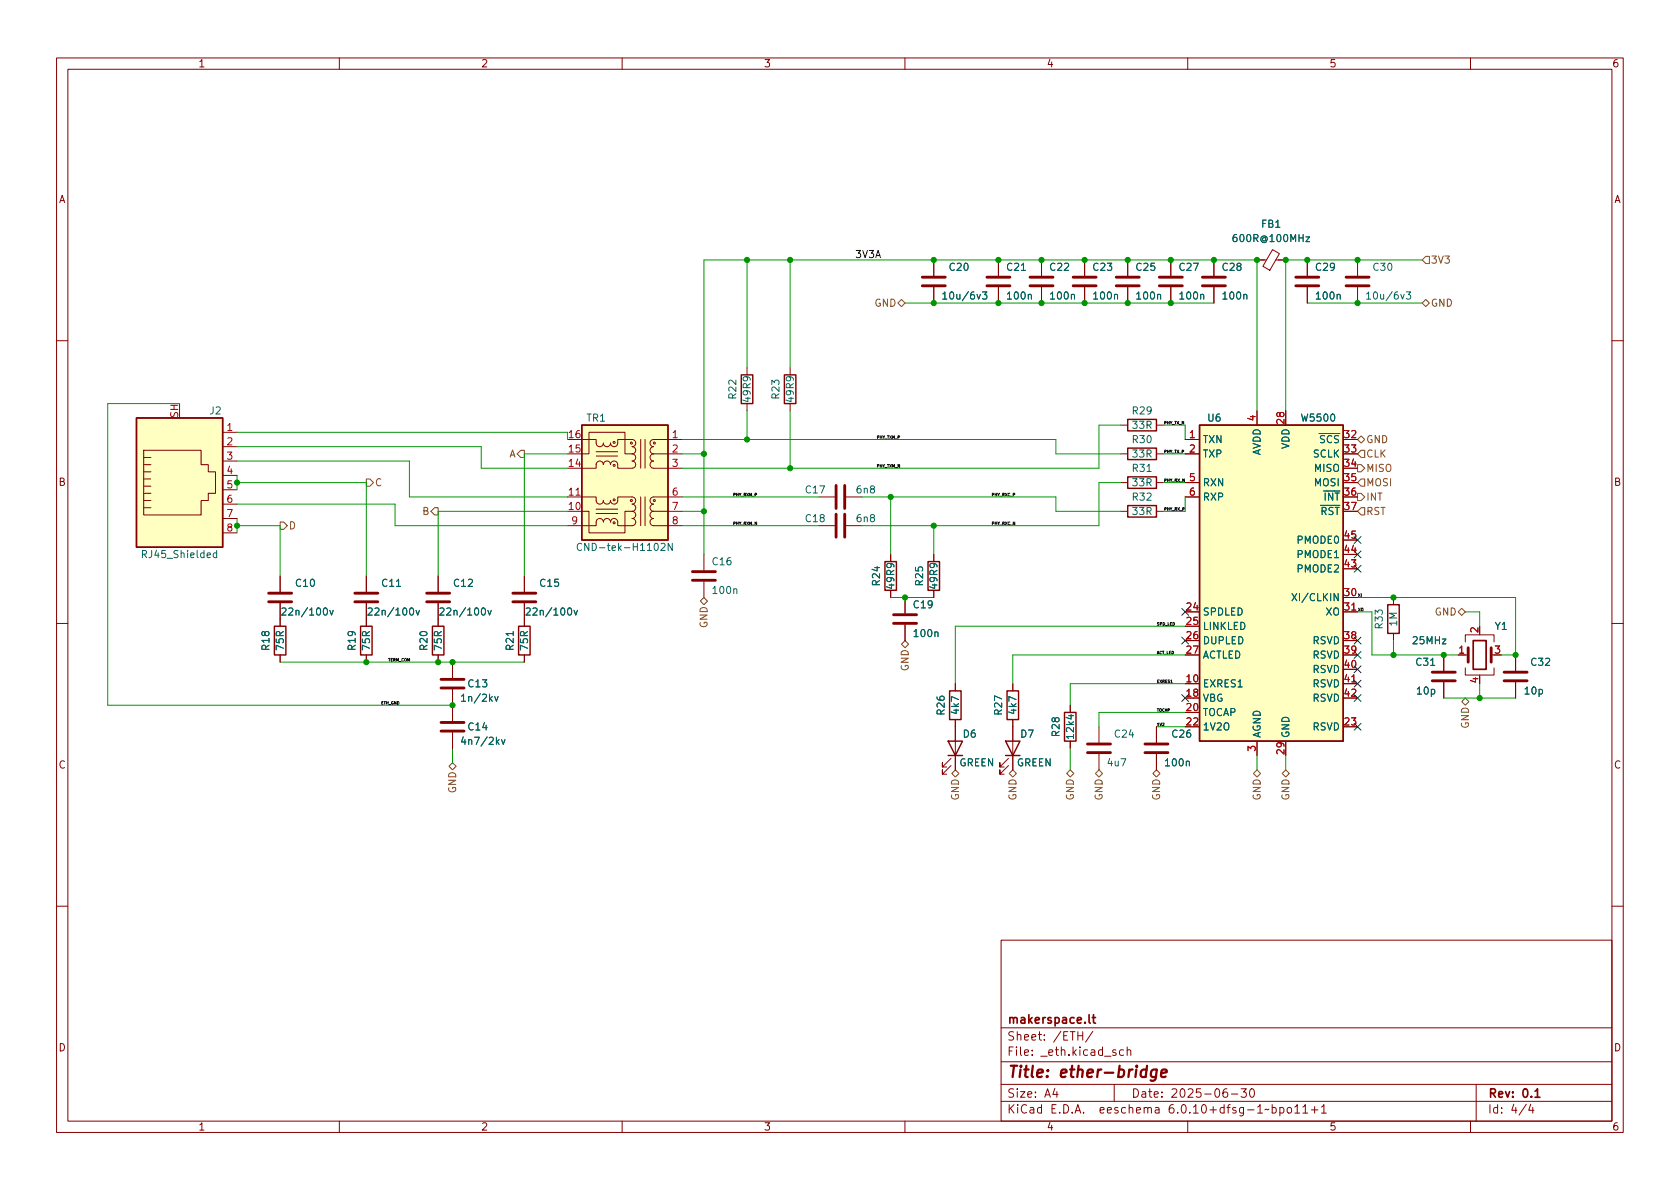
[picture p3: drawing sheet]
<svg xmlns="http://www.w3.org/2000/svg" width="297mm" height="210mm" viewBox="0 0 297 210" stroke-linecap="round" stroke-linejoin="round" font-family="sans-serif">
<defs><g id="words">
<text font-size="2.8" fill="#840000" x="178" y="190.6">Title: ether-bridge</text>
<g font-size="2.1" fill="#840000">
<text x="178" y="184">Sheet: /ETH/</text>
<text x="178" y="181">makerspace.lt</text>
<text x="178" y="186.7">File: _eth.kicad_sch</text>
<text x="178" y="196.9">KiCad E.D.A. eeschema 6.0.10+dfsg-1~bpo11+1</text>
<text x="178" y="194.1">Size: A4</text>
<text x="200" y="194.1">Date: 2025-06-30</text>
<text x="263" y="194.1">Rev: 0.1</text>
<text x="263" y="196.9">Id: 4/4</text>
</g>
<g font-size="1.8" fill="#840000">
<text x="35" y="11.9">1</text>
<text x="85" y="11.9">2</text>
<text x="135" y="11.9">3</text>
<text x="185" y="11.9">4</text>
<text x="235" y="11.9">5</text>
<text x="285" y="11.9">6</text>
<text x="10.3" y="35.9">A</text>
<text x="285.3" y="35.9">A</text>
<text x="10.3" y="85.9">B</text>
<text x="285.3" y="85.9">B</text>
<text x="10.3" y="135.9">C</text>
<text x="285.3" y="135.9">C</text>
<text x="10.3" y="185.9">D</text>
<text x="285.3" y="185.9">D</text>
<text x="35" y="199.9">1</text>
<text x="85" y="199.9">2</text>
<text x="135" y="199.9">3</text>
<text x="185" y="199.9">4</text>
<text x="235" y="199.9">5</text>
<text x="285" y="199.9">6</text>
</g>
<g font-size="1.8" fill="#006464">
<text x="223.1" y="40.3">FB1</text>
<text x="167.9" y="47.9">C20</text>
<text x="178.1" y="47.9">C21</text>
<text x="185.7" y="47.9">C22</text>
<text x="193.3" y="47.9">C23</text>
<text x="201" y="47.9">C25</text>
<text x="208.6" y="47.9">C27</text>
<text x="216.2" y="47.9">C28</text>
<text x="218.5" y="42.8">600R@100MHz</text>
<text x="232.7" y="47.9">C29</text>
<text x="242.9" y="47.9">C30</text>
<text x="167.3" y="53">10u/6v3</text>
<text x="178.3" y="53">100n</text>
<text x="185.9" y="53">100n</text>
<text x="193.5" y="53">100n</text>
<text x="201.1" y="53">100n</text>
<text x="208.7" y="53">100n</text>
<text x="216.4" y="53">100n</text>
<text x="232.9" y="53">100n</text>
<text x="242.3" y="53">10u/6v3</text>
<text x="130.2" y="70.5" transform="rotate(-90 130.2 70.5)">R22</text>
<text x="132.7" y="70.9" transform="rotate(-90 132.7 70.9)">49R9</text>
<text x="137.8" y="70.5" transform="rotate(-90 137.8 70.5)">R23</text>
<text x="140.3" y="70.9" transform="rotate(-90 140.3 70.9)">49R9</text>
<text x="37.1" y="73.3">J2</text>
<text x="103.7" y="74.5">TR1</text>
<text x="200.3" y="73.3">R29</text>
<text x="200.3" y="75.8">33R</text>
<text x="213.6" y="74.5">U6</text>
<text x="230.3" y="74.5">W5500</text>
<text x="200.3" y="83.4">R31</text>
<text x="200.3" y="78.4">R30</text>
<text x="200.3" y="80.9">33R</text>
<text x="212.6" y="78.4">TXN</text>
<text x="212.6" y="80.9">TXP</text>
<text x="222.9" y="80.7" transform="rotate(-90 222.9 80.7)">AVDD</text>
<text x="228" y="79.4" transform="rotate(-90 228 79.4)">VDD</text>
<text x="232" y="78.4">~{SCS}</text>
<text x="232.2" y="80.9">SCLK</text>
<text x="232.5" y="83.4">MISO</text>
<text x="142.5" y="87.2">C17</text>
<text x="151.6" y="87.2">6n8</text>
<text x="200.3" y="86">33R</text>
<text x="200.3" y="88.5">R32</text>
<text x="212.6" y="86">RXN</text>
<text x="212.6" y="88.5">RXP</text>
<text x="232.5" y="86">MOSI</text>
<text x="232.8" y="88.5">~{INT}</text>
<text x="142.5" y="92.3">C18</text>
<text x="151.6" y="92.3">6n8</text>
<text x="200.3" y="91.1">33R</text>
<text x="232.1" y="91.1">~{RST}</text>
<text x="25.5" y="98.7">RJ45_Shielded</text>
<text x="103.5" y="97.4">CND-tek-H1102N</text>
<text x="126" y="99.9">C16</text>
<text x="229.5" y="101.2">PMODE2</text>
<text x="229.5" y="98.7">PMODE1</text>
<text x="229.5" y="96.1">PMODE0</text>
<text x="52.4" y="103.8">C10</text>
<text x="67.6" y="103.8">C11</text>
<text x="80.3" y="103.8">C12</text>
<text x="95.6" y="103.8">C15</text>
<text x="126.2" y="105">100n</text>
<text x="155.6" y="103.5" transform="rotate(-90 155.6 103.5)">R24</text>
<text x="158.1" y="104" transform="rotate(-90 158.1 104)">49R9</text>
<text x="161.6" y="107.6">C19</text>
<text x="163.2" y="103.5" transform="rotate(-90 163.2 103.5)">R25</text>
<text x="165.7" y="104" transform="rotate(-90 165.7 104)">49R9</text>
<text x="229.4" y="106.3">XI/CLKIN</text>
<text x="50.6" y="108.8">22n/100v</text>
<text x="65.9" y="108.8">22n/100v</text>
<text x="78.6" y="108.8">22n/100v</text>
<text x="93.8" y="108.8">22n/100v</text>
<text x="161.7" y="112.6">100n</text>
<text x="212.6" y="108.8">SPDLED</text>
<text x="212.6" y="111.4">LINKLED</text>
<text x="212.6" y="113.9">DUPLED</text>
<text x="232.1" y="113.9">RSVD</text>
<text x="234.4" y="108.8">XO</text>
<text x="244.5" y="111.1" transform="rotate(-90 244.5 111.1)">R33</text>
<text x="247" y="110.7" transform="rotate(-90 247 110.7)">1M</text>
<text x="249.9" y="113.9">25MHz</text>
<text x="264.3" y="111.4">Y1</text>
<text x="47.6" y="114.9" transform="rotate(-90 47.6 114.9)">R18</text>
<text x="50.2" y="114.9" transform="rotate(-90 50.2 114.9)">75R</text>
<text x="62.9" y="114.9" transform="rotate(-90 62.9 114.9)">R19</text>
<text x="65.4" y="114.9" transform="rotate(-90 65.4 114.9)">75R</text>
<text x="75.6" y="114.9" transform="rotate(-90 75.6 114.9)">R20</text>
<text x="78.1" y="114.9" transform="rotate(-90 78.1 114.9)">75R</text>
<text x="90.8" y="114.9" transform="rotate(-90 90.8 114.9)">R21</text>
<text x="93.3" y="114.9" transform="rotate(-90 93.3 114.9)">75R</text>
<text x="212.6" y="116.5">ACTLED</text>
<text x="232.1" y="116.5">RSVD</text>
<text x="232.1" y="119">RSVD</text>
<text x="250.5" y="117.7">C31</text>
<text x="270.8" y="117.7">C32</text>
<text x="82.1" y="124.1">1n/2kv</text>
<text x="82.9" y="121.5">C13</text>
<text x="212.6" y="121.5">EXRES1</text>
<text x="212.6" y="124.1">VBG</text>
<text x="232.1" y="121.5">RSVD</text>
<text x="232.1" y="124.1">RSVD</text>
<text x="250.6" y="122.8">10p</text>
<text x="269.7" y="122.8">10p</text>
<text x="82.2" y="131.7">4n7/2kv</text>
<text x="82.9" y="129.2">C14</text>
<text x="167" y="126.3" transform="rotate(-90 167 126.3)">R26</text>
<text x="169.5" y="126.2" transform="rotate(-90 169.5 126.2)">4k7</text>
<text x="170.3" y="130.4">D6</text>
<text x="177.2" y="126.3" transform="rotate(-90 177.2 126.3)">R27</text>
<text x="179.7" y="126.2" transform="rotate(-90 179.7 126.2)">4k7</text>
<text x="180.5" y="130.4">D7</text>
<text x="187.3" y="130.1" transform="rotate(-90 187.3 130.1)">R28</text>
<text x="189.9" y="130.5" transform="rotate(-90 189.9 130.5)">12k4</text>
<text x="197.2" y="130.4">C24</text>
<text x="207.3" y="130.4">C26</text>
<text x="212.6" y="126.6">TOCAP</text>
<text x="212.6" y="129.2">1V2O</text>
<text x="222.9" y="130.6" transform="rotate(-90 222.9 130.6)">AGND</text>
<text x="228" y="130.6" transform="rotate(-90 228 130.6)">GND</text>
<text x="232.1" y="129.2">RSVD</text>
<text x="169.6" y="135.5">GREEN</text>
<text x="179.7" y="135.5">GREEN</text>
<text x="195.9" y="135.5">4u7</text>
<text x="206.2" y="135.5">100n</text>
</g>
<text font-size="1.8" fill="#0f0f0f" x="151.1" y="45.6">3V3A</text>
<g font-size="1.8" fill="#725600">
<text x="252.9" y="46.6">3V3</text>
<text x="154.6" y="54.2">GND</text>
<text x="252.9" y="54.2">GND</text>
<text x="90" y="80.9">A</text>
<text x="241.5" y="83.4">MISO</text>
<text x="241.5" y="78.4">GND</text>
<text x="241.5" y="80.9">CLK</text>
<text x="66.2" y="86">C</text>
<text x="241.5" y="86">MOSI</text>
<text x="241.5" y="88.5">INT</text>
<text x="51" y="93.6">D</text>
<text x="74.7" y="91.1">B</text>
<text x="241.5" y="91.1">RST</text>
<text x="125.1" y="111" transform="rotate(-90 125.1 111)">GND</text>
<text x="253.7" y="108.8">GND</text>
<text x="160.7" y="118.7" transform="rotate(-90 160.7 118.7)">GND</text>
<text x="259.7" y="128.8" transform="rotate(-90 259.7 128.8)">GND</text>
<text x="80.6" y="140.3" transform="rotate(-90 80.6 140.3)">GND</text>
<text x="169.5" y="141.5" transform="rotate(-90 169.5 141.5)">GND</text>
<text x="179.7" y="141.5" transform="rotate(-90 179.7 141.5)">GND</text>
<text x="189.9" y="141.5" transform="rotate(-90 189.9 141.5)">GND</text>
<text x="194.9" y="141.5" transform="rotate(-90 194.9 141.5)">GND</text>
<text x="205.1" y="141.5" transform="rotate(-90 205.1 141.5)">GND</text>
<text x="222.9" y="141.5" transform="rotate(-90 222.9 141.5)">GND</text>
<text x="228" y="141.5" transform="rotate(-90 228 141.5)">GND</text>
</g>
<g font-size="1.8" fill="#a90000">
<text x="31.5" y="73.9" transform="rotate(-90 31.5 73.9)">SH</text>
<text x="40.1" y="76.2">1</text>
<text x="118.9" y="77.5">1</text>
<text x="210.3" y="77.5">1</text>
<text x="222" y="74.4" transform="rotate(-90 222 74.4)">4</text>
<text x="227.1" y="74.9" transform="rotate(-90 227.1 74.9)">28</text>
<text x="237.8" y="77.5">32</text>
<text x="40.1" y="78.7">2</text>
<text x="40.1" y="81.3">3</text>
<text x="40.1" y="83.8">4</text>
<text x="100.6" y="82.5">14</text>
<text x="100.6" y="80">15</text>
<text x="118.9" y="80">2</text>
<text x="118.9" y="82.5">3</text>
<text x="210.3" y="80">2</text>
<text x="237.8" y="80">33</text>
<text x="237.8" y="82.5">34</text>
<text x="40.1" y="86.4">5</text>
<text x="40.1" y="88.9">6</text>
<text x="100.6" y="87.6">11</text>
<text x="118.9" y="87.6">6</text>
<text x="210.3" y="85.1">5</text>
<text x="210.3" y="87.6">6</text>
<text x="237.8" y="85.1">35</text>
<text x="237.8" y="87.6">36</text>
<text x="40.1" y="91.4">7</text>
<text x="40.1" y="94">8</text>
<text x="100.6" y="90.2">10</text>
<text x="101.1" y="92.7">9</text>
<text x="118.9" y="90.2">7</text>
<text x="118.9" y="92.7">8</text>
<text x="237.8" y="90.2">37</text>
<text x="237.8" y="95.2">45</text>
<text x="237.8" y="100.3">43</text>
<text x="237.8" y="97.8">44</text>
<text x="209.8" y="107.9">24</text>
<text x="237.8" y="105.4">30</text>
<text x="237.8" y="107.9">31</text>
<text x="209.8" y="110.5">25</text>
<text x="209.8" y="113">26</text>
<text x="237.8" y="113">38</text>
<text x="261.4" y="111.9" transform="rotate(-90 261.4 111.9)">2</text>
<text x="209.8" y="115.6">27</text>
<text x="237.8" y="115.6">39</text>
<text x="237.8" y="118.1">40</text>
<text x="258" y="115.6">1</text>
<text x="264.3" y="115.6">3</text>
<text x="209.8" y="120.6">10</text>
<text x="209.8" y="123.2">18</text>
<text x="209.8" y="125.7">20</text>
<text x="237.8" y="120.6">41</text>
<text x="237.8" y="123.2">42</text>
<text x="261.4" y="120.8" transform="rotate(-90 261.4 120.8)">4</text>
<text x="209.8" y="128.3">22</text>
<text x="237.8" y="128.3">23</text>
<text x="222" y="132.8" transform="rotate(-90 222 132.8)">3</text>
<text x="227.1" y="133.3" transform="rotate(-90 227.1 133.3)">29</text>
</g>
<text font-size="1.8" fill="#009600" x="100.6" y="77.5">16</text>
<g font-size=".7" fill="#0f0f0f">
<text x="154.9" y="77.6">PHY_TXM_P</text>
<text x="205.7" y="75">PHY_TX_N</text>
<text x="154.9" y="82.7">PHY_TXM_N</text>
<text x="205.7" y="80.1">PHY_TX_P</text>
<text x="129.5" y="87.7">PHY_RXM_P</text>
<text x="175.3" y="87.7">PHY_RXC_P</text>
<text x="205.7" y="85.2">PHY_RX_N</text>
<text x="129.5" y="92.8">PHY_RXM_N</text>
<text x="175.3" y="92.8">PHY_RXC_N</text>
<text x="205.7" y="90.3">PHY_RX_P</text>
<text x="240" y="105.5">XI</text>
<text x="204.5" y="110.6">SPD_LED</text>
<text x="240" y="108.1">XO</text>
<text x="68.6" y="117">TERM_COM</text>
<text x="204.5" y="115.7">ACT_LED</text>
<text x="67.3" y="124.6">ETH_GND</text>
<text x="204.5" y="120.8">EXRES1</text>
<text x="204.5" y="125.8">TOCAP</text>
<text x="204.5" y="128.4">1V2</text>
</g>
</g></defs>
<g fill="none" stroke="#840000" stroke-width=".18">
<path d="M10 10.2h277v190.1h-277zM12 12.2h273v186.1h-273zM60 10.2v2M110 10.2v2M160 10.2v2M210 10.2v2M260 10.2v2M165.1 46v2.8M165.1 50.8v2.8M176.5 46v2.8M176.5 50.8v2.8M184.1 46v2.8"/>
<path d="M184.1 50.8v2.8M191.8 46v2.8M191.8 50.8v2.8M199.4 46v2.8M199.4 50.8v2.8M207 46v2.8M207 50.8v2.8M214.6 46v2.8M214.6 50.8v2.8M222.2 46h1.7M225 44.1l1.2 .8-1.7 2.9-1.2-.7zM225.6 46h1.7"/>
<path d="M231.1 46v2.8M231.1 50.8v2.8M240 46v2.8M240 50.8v2.8M10 60.2h2M25.4 79.6h10.2v2.6h1.2v1.2h1.3v3.8h-1.3v1.3h-1.2v2.6h-10.2zM39.4 76.4h2.5M39.4 79h2.5M102.9 77.7h2.5v.7a.64 .64 0 0 0 .6 .6 .64 .64 0 0 0 .7-.6 .64 .64 0 0 0 .6 .6 .64 .64 0 0 0 .6-.6 .64 .64 0 0 0 .7 .6 .64 .64 0 0 0 .6-.6v-.7h2.6a.64 .64 0 0 1 .6 .7 .64 .64 0 0 1-.6 .6 .64 .64 0 0 1 .6 .6 .64 .64 0 0 1-.6 .7M105.4 79.9h3.8M113.3 77.7v5.1M114 77.7v5.1"/>
<path d="M120.6 77.7h-5a.64 .64 0 0 0-.7 .7 .64 .64 0 0 0 .7 .6 .64 .64 0 0 0-.7 .6 .64 .64 0 0 0 .7 .7M132.1 65v1.3M132.1 71.4v1.2M139.7 65v1.3M139.7 71.4v1.2M198.1 75.2h1.3M204.5 75.2h1.2M209.5 77.7h2.6M222.2 72.6v2.6M285 60.2h2M25.4 80.9h1.3M25.4 82.2h1.3"/>
<path d="M25.4 83.4h1.3M25.4 84.7h1.3M25.4 86h1.3M25.4 87.2h1.3M25.4 88.5h1.3M25.4 89.8h1.3M39.4 81.5h2.5M39.4 84.1h2.5M39.4 86.6h2.5M39.4 89.1h2.5M39.4 91.7h2.5M39.4 94.2h2.5"/>
<path d="M100.3 87.9h5.1v.6a.64 .64 0 0 0 .6 .6 .64 .64 0 0 0 .7-.6 .64 .64 0 0 0 .6 .6 .64 .64 0 0 0 .6-.6 .64 .64 0 0 0 .7 .6 .64 .64 0 0 0 .6-.6v-.6h2.6a.64 .64 0 0 1 .6 .6 .64 .64 0 0 1-.6 .6 .64 .64 0 0 1 .6 .7 .64 .64 0 0 1-.6 .6M102.9 90.4h1.2v3.8h6.4v-3.8h1.3M102.9 80.3h1.2v-3.9h6.4v3.9h1.3M105.4 90h3.8M105.4 90.8h3.8M105.4 80.6h3.8M111.8 90.4a.64 .64 0 0 1 .6 .7 .64 .64 0 0 1-.6 .6 .64 .64 0 0 1 .6 .6 .64 .64 0 0 1-.6 .7h-2.6v-.7a.64 .64 0 0 0-.6-.6 .64 .64 0 0 0-.7 .6 .64 .64 0 0 0-.6-.6 .64 .64 0 0 0-.6 .6 .64 .64 0 0 0-.7-.6 .64 .64 0 0 0-.6 .6v.7h-5.1M111.8 80.3a.64 .64 0 0 1 .6 .6 .64 .64 0 0 1-.6 .6 .64 .64 0 0 1 .6 .7 .64 .64 0 0 1-.6 .6h-2.6v-.6a.64 .64 0 0 0-.6-.7 .64 .64 0 0 0-.7 .7 .64 .64 0 0 0-.6-.7 .64 .64 0 0 0-.6 .7 .64 .64 0 0 0-.7-.7 .64 .64 0 0 0-.6 .7v.6h-2.5M113.3 87.9v5.1M114 87.9v5.1M115.6 90.4a.64 .64 0 0 0-.7 .7 .64 .64 0 0 0 .7 .6 .64 .64 0 0 0-.7 .6 .64 .64 0 0 0 .7 .7h5M115.6 80.3a.64 .64 0 0 0-.7 .6 .64 .64 0 0 0 .7 .6 .64 .64 0 0 0-.7 .7 .64 .64 0 0 0 .7 .6h5"/>
<path d="M115.6 80.3h5M115.6 90.4h5M120.6 87.9h-5a.64 .64 0 0 0-.7 .6 .64 .64 0 0 0 .7 .6 .64 .64 0 0 0-.7 .7 .64 .64 0 0 0 .7 .6M124.5 98v2.8M144.8 87.9h2.8M144.8 93h2.8M149.6 87.9h2.8M149.6 93h2.8M157.5 98v1.3M165.1 98v1.3M198.1 80.3h1.3M198.1 85.3h1.3"/>
<path d="M198.1 90.4h1.3M204.5 80.3h1.2M204.5 85.3h1.2M204.5 90.4h1.2M209.5 80.3h2.6M209.5 85.3h2.6M209.5 87.9h2.6M10 110.2h2M49.5 101.8v2.8M49.5 106.7v4M49.5 115.8v1.3M64.8 101.8v2.8"/>
<path d="M64.8 106.7v4M64.8 115.8v1.3M77.5 101.8v2.8M77.5 106.7v4M77.5 115.8v1.3M80 117.1v2.8M92.7 101.8v2.8M92.7 106.7v4M92.7 115.8v1.3M124.5 102.9v2.8M157.5 104.4v1.3M160 105.7v2.8"/>
<path d="M160 110.5v2.8M165.1 104.4v1.3M237.5 108.2h2.5M246.4 105.7v1.2M246.4 112v1.3M255.3 115.8v2.8M259.1 118.1v1.3h5.1v-1.3M259.1 113.5v-1.2h5.1v1.2M259.1 115.8h.5M263.7 115.8h.5M268 115.8v2.8M285 110.2h2"/>
<path d="M80 121.9v5.6M80 129.5v2.8M168.1 135.4l-1.5 1.5v-.8v.8h.8M168.1 134.1l-1.5 1.5v-.7v.7h.8M168.9 120.9v1.3M168.9 127.2v8.9M178.3 135.4l-1.5 1.5v-.8v.8h.7M178.3 134.1l-1.5 1.5v-.7v.7h.7M179.1 120.9v1.3M179.1 127.2v8.9M189.2 124.7v1.3M189.2 131.1v1.2"/>
<path d="M194.3 128.5v2.8M194.3 133.3v2.8M204.5 128.5v2.8M204.5 133.3v2.8M222.2 131.1v2.5M237.5 120.9h2.5M255.3 120.6v2.8M268 120.6v2.8M10 160.2h2M177 166.3h108v32h-108zM285 160.2h2M60 198.3v2"/>
<path d="M110 198.3v2M160 198.3v2M177 194.8h108M177 191.8h108M177 187.8h108M177 181.8h108M186.5 192.5l-.4 1h1M186.9 193v1M190.6 183.1h.8M191.4 182.4v1.5M193.2 182.4l-1.3 1.9M197 191.8v3"/>
<path d="M197.3 185.7l-.4-.1-.2 .2 .1 .3 .5 .1v.4h-.6M198.6 185.7l-.4-.1-.3 .3v.4l.2 .3h.5M199.3 185.8l.2-.2 .4 .1v.9M199.3 185.1v1.5M210 198.3v2M216.9 192.5a.59 .59 0 0 0-.7 .7v.5l.2 .3h.4l.2-.1 .1-.5-.2-.2-.4-.1-.3 .3M217.7 193.5h1.2M219.4 192.5h1l-.5 .6 .4 .1v.7l-.2 .1h-.5l-.2-.1M221.1 192.7l.2-.2a.81 .81 0 0 1 .6 .7 .81 .81 0 0 1-.3 .8h-.2a.81 .81 0 0 1-.3-1.3zM224.4 196.1l-.3 .2-.2-.2-.3 .2M224.9 195.9l.5-.1 .2 .3v.4l-.1 .3h-.6M224.9 195.3v1.5"/>
<path d="M226.3 195.9l.4-.1 .3 .3v.4l-.1 .3h-.6M226.3 195.8v1.5M227.7 195.9l.4-.1 .3 .3v.4l-.3 .3h-.4l-.1-.3v-.4zM228.9 195.8l.5-.5v1.5M228.9 196.8h.9M230.4 195.8l.4-.5v1.5M230.4 196.8h.8M231.9 196.3h1.1M232.4 195.7v1.1M233.6 195.8l.5-.5v1.5M233.6 196.8h.9M260 198.3v2"/>
<path d="M261 191.8v6.5M269.9 195.3l-1.3 1.9M270.6 195.3l-.3 1h.9M271 195.8v1"/>
<circle cx="108.6" cy="78.2" r=".18"/>
<circle cx="111.6" cy="78.4" r=".18"/>
<circle cx="115.7" cy="78.4" r=".18"/>
<circle cx="108.6" cy="82.3" r=".18"/>
<circle cx="108.6" cy="92.5" r=".18"/>
<circle cx="108.6" cy="88.4" r=".18"/>
<circle cx="111.6" cy="88.5" r=".18"/>
<circle cx="115.7" cy="88.5" r=".18"/>
</g>
<path d="M260.5 113.3h2.3v5.1h-2.3zM192.6 179.4v1.3l.2 .2M193.1 179.9h.6M193.3 179.4v1.3l.4 .2M271.4 193l.4-.5v1.5M271.4 194h.9" fill="none" stroke="#840000" stroke-width=".3"/>
<path d="M202.8 188.5l-.2 2M204.5 189.2a.66 .66 0 0 0-1 .3v.6l.1 .3 .2 .1 .6-.1M204.5 189.1l-.2 1.6a.6 .6 0 0 1-.9 .3M205.3 189.8l1-.2-.1-.4-.1-.1-.6 .1-.2 1 .2 .3 .6-.1" fill="none" stroke="#840000" stroke-width=".4"/>
<g fill="none" stroke="#840000" stroke-width=".51">
<path d="M163.1 50.5h4M163.1 49h4M174.5 50.5h4.1M174.5 49h4.1M182.1 50.5h4.1M182.1 49h4.1M189.7 50.5h4.1M189.7 49h4.1M197.4 50.5h4M197.4 49h4M205 50.5h4M205 49h4"/>
<path d="M212.6 50.5h4.1M212.6 49h4.1M229.1 50.5h4.1M229.1 49h4.1M238 50.5h4.1M238 49h4.1M147.8 85.8v4.1M147.8 90.9v4.1M149.4 85.8v4.1M149.4 90.9v4.1M47.5 106.4h4.1M47.5 104.9h4.1"/>
<path d="M62.7 106.4h4.1M62.7 104.9h4.1M75.4 106.4h4.1M75.4 104.9h4.1M90.7 106.4h4M90.7 104.9h4M122.4 102.6h4.1M122.4 101.1h4.1M158 110.2h4.1M158 108.7h4.1M253.2 118.9h4.1M259.6 114.5v2.6"/>
<path d="M263.7 114.5v2.6M265.9 118.9h4.1M78 129.3h4M78 127.8h4M78 121.7h4M78 120.1h4M192.3 133.1h4M192.3 131.6h4M202.4 133.1h4.1M202.4 131.6h4.1M253.2 120.4h4.1M265.9 120.4h4.1"/>
</g>
<g fill="none" stroke="#006464" stroke-width=".18">
<path d="M166.7 52l.4-.4v1.3M166.7 52.9h.7M173.7 51.6h.8l-.4 .5 .3 .1v.6l-.1 .1-.6-.1M241.6 52l.4-.4v1.3M241.6 52.9h.7M248.6 51.6h.8l-.4 .5 .4 .1v.6l-.2 .1-.6-.1M38.3 97.8h-.4l-.2 .2 .1 .6h.5M38.3 97.3v1.3M102.8 96.2a.6 .6 0 0 0-.8 .4 .6 .6 0 0 0 .6 .7l.2-.1M118.9 96.1v1.2l-.8-1.2v1.2M49.9 107.6l.4-.1 .3 .4-.8 .9h.8M58.3 107.9l.3 .9 .3-.9"/>
<path d="M65.1 107.6l.5-.1 .2 .4-.8 .9h.8M73.6 107.9l.3 .9 .3-.9M77.8 107.6l.5-.1 .2 .4-.8 .9h.8M86.3 107.9l.3 .9 .3-.9M93 107.6l.5-.1 .3 .4-.8 .9h.8M101.5 107.9l.3 .9 .3-.9M228.4 105l.9 1.2M229.3 105l-.9 1.2M81.6 123.1l.4-.4v1.3M81.6 124h.7M87.5 123.2l.3 .8 .3-.8M88.7 130.8l.3 .8 .3-.8"/>
</g>
<g fill="#ffffc2" stroke="#ffffc2" stroke-width=".18">
<path d="M212.1 75.2h25.4v55.9h-25.4z"/>
<path d="M102.9 75.2h15.2v20.3h-15.2z"/>
<path d="M24.1 73.9h15.3v22.9h-15.3z"/>
</g>
<g fill="none" stroke="#840000" stroke-width=".25">
<path d="M24.1 73.9h15.3v22.9h-15.3zM102.9 75.2h15.2v20.3h-15.2zM131.1 66.3h2v5.1h-2zM138.7 66.3h2v5.1h-2zM199.4 74.2h5.1v2h-5.1zM199.4 79.2h5.1v2.1h-5.1zM212.1 75.2h25.4v55.9h-25.4zM156.5 99.3h2v5.1h-2zM164.1 99.3h2v5.1h-2zM199.4 84.3h5.1v2.1h-5.1zM199.4 89.4h5.1v2h-5.1zM48.5 110.7h2v5.1h-2z"/>
<path d="M63.8 110.7h2v5.1h-2zM76.5 110.7h2v5.1h-2zM91.7 110.7h2v5.1h-2zM245.4 106.9h2v5.1h-2zM167.6 131.1h2.6l-1.3 2.5zM167.6 133.6h2.6M167.9 122.2h2v5h-2zM177.8 131.1h2.5l-1.2 2.5zM177.8 133.6h2.5M178.1 122.2h2v5h-2zM188.2 126h2v5.1h-2z"/>
</g>
<g fill="none" stroke="#725600" stroke-width=".18">
<path d="M158.7 53.6l.7-.6 .6 .6-.6 .6zM251.5 53.6l.6-.6 .6 .6-.6 .6zM252.1 45.3h.6v1.3h-.6l-.6-.6zM240 77.7l.7-.6 .6 .6-.6 .7zM240.7 79.6h.6v1.3h-.6l-.7-.6zM49.5 92.3h.7l.6 .7-.6 .6h-.7zM64.8 84.7h.6l.6 .6-.6 .7h-.6zM76.8 89.8h.7v1.3h-.7l-.6-.7zM91.4 80.3l.7-.7h.6v1.3h-.6zM240 87.2h.7l.6 .7-.6 .6h-.7zM240 82.2h.7l.6 .6-.6 .6h-.7zM240.7 84.7h.6v1.3h-.6l-.7-.7z"/>
<path d="M240.7 89.8h.6v1.3h-.6l-.7-.7zM123.8 106.3l.7-.6 .6 .6-.6 .6zM159.4 113.9l.6-.6 .7 .6-.7 .6zM257.8 108.2l.6-.6 .7 .6-.7 .6zM79.4 135.5l.6-.6 .6 .6-.6 .6zM168.9 136.1l.6 .7-.6 .6-.6-.6zM179.1 136.1l.6 .7-.6 .6-.7-.6zM189.2 136.1l.7 .7-.7 .6-.6-.6zM193.7 136.8l.6-.7 .6 .7-.6 .6zM203.8 136.8l.7-.7 .6 .7-.6 .6zM221.6 136.8l.6-.7 .7 .7-.7 .6zM227.3 136.1l.7 .7-.7 .6-.6-.6z"/>
<path d="M258.4 124.1l.7-.7 .6 .7-.6 .6z"/>
</g>
<g fill="none" stroke="#009600" stroke-width=".18">
<path d="M132.1 46v19M139.7 46v19M160 53.6h54.6M231.1 53.6h20.4M251.5 46h-24.2v26.6M31.7 71.4h-12.7v53.3h61M41.9 79h43.2v3.8h15.2M41.9 76.4h58.4M120.6 77.7h66.1v2.6h11.4M132.1 72.6v5.1M139.7 72.6v10.2M198.1 75.2h-3.8v7.6h-73.7"/>
<path d="M205.7 75.2h3.8v2.5M222.2 72.6v-26.6h-97.7v52M41.9 85.3h22.9v16.5M41.9 93h7.6v8.8M41.9 89.1h27.9v3.9h30.5M41.9 81.5h30.5v6.4h27.9M41.9 84.1v2.5M41.9 91.7v2.5M100.3 90.4h-22.8v11.4M100.3 80.3h-7.6v21.5M120.6 90.4h3.9M120.6 87.9h24.2"/>
<path d="M120.6 93h24.2M120.6 80.3h3.9M152.4 87.9h34.3v2.5h11.4M157.5 87.9v10.1M165.1 93v5M198.1 85.3h-3.8v7.7h-41.9M205.7 85.3h3.8M205.7 80.3h3.8M209.5 87.9v2.5h-3.8M49.5 117.1h43.2M157.5 105.7h7.6M209.5 110.7h-40.6v10.2"/>
<path d="M209.5 115.8h-30.4v5.1M240 108.2h2.6v7.6h15.2M240 105.7h28v10.1h-2.6M246.4 113.3v2.5M259.1 108.2h2.5v2.5M80 132.3v2.6M189.2 132.3v3.8M204.5 128.5h5M209.5 120.9h-20.3v3.8M209.5 126h-15.2v2.5M222.2 133.6v2.5M227.3 133.6v2.5"/>
<path d="M255.3 123.4h12.7M261.6 120.9v2.5"/>
</g>
<g fill="none" stroke="#000084" stroke-width=".18">
<path d="M239.4 94.9l1.2 1.2M239.4 100l1.2 1.2M239.4 97.4l1.2 1.2M240.6 94.9l-1.2 1.2M240.6 100l-1.2 1.2M240.6 97.4l-1.2 1.2M208.9 107.6l1.3 1.2M208.9 112.7l1.3 1.2M210.2 107.6l-1.3 1.2M210.2 112.7l-1.3 1.2M239.4 115.2l1.2 1.2M239.4 117.7l1.2 1.3"/>
<path d="M239.4 112.7l1.2 1.2M240.6 115.2l-1.2 1.2M240.6 117.7l-1.2 1.3M240.6 112.7l-1.2 1.2M208.9 122.8l1.3 1.2M210.2 122.8l-1.3 1.2M239.4 120.3l1.2 1.2M239.4 127.9l1.2 1.2M239.4 122.8l1.2 1.2M240.6 120.3l-1.2 1.2M240.6 127.9l-1.2 1.2M240.6 122.8l-1.2 1.2"/>
</g>
<g fill="#009600" stroke="#009600" stroke-width=".18">
<circle cx="160" cy="105.7" r=".46"/>
<circle cx="157.5" cy="87.9" r=".46"/>
<circle cx="176.5" cy="53.6" r=".46"/>
<circle cx="184.1" cy="53.6" r=".46"/>
<circle cx="165.1" cy="93" r=".46"/>
<circle cx="207" cy="53.6" r=".46"/>
<circle cx="207" cy="46" r=".46"/>
<circle cx="214.6" cy="46" r=".46"/>
<circle cx="199.4" cy="53.6" r=".46"/>
<circle cx="199.4" cy="46" r=".46"/>
<circle cx="255.3" cy="115.8" r=".46"/>
<circle cx="246.4" cy="115.8" r=".46"/>
<circle cx="268" cy="115.8" r=".46"/>
<circle cx="261.6" cy="123.4" r=".46"/>
<circle cx="246.4" cy="105.7" r=".46"/>
<circle cx="124.5" cy="90.4" r=".46"/>
<circle cx="80" cy="124.7" r=".46"/>
<circle cx="80" cy="117.1" r=".46"/>
<circle cx="165.1" cy="53.6" r=".46"/>
<circle cx="139.7" cy="82.8" r=".46"/>
<circle cx="132.1" cy="77.7" r=".46"/>
<circle cx="132.1" cy="46" r=".46"/>
<circle cx="139.7" cy="46" r=".46"/>
<circle cx="176.5" cy="46" r=".46"/>
<circle cx="165.1" cy="46" r=".46"/>
<circle cx="184.1" cy="46" r=".46"/>
<circle cx="191.8" cy="46" r=".46"/>
<circle cx="191.8" cy="53.6" r=".46"/>
<circle cx="124.5" cy="80.3" r=".46"/>
<circle cx="231.1" cy="46" r=".46"/>
<circle cx="240" cy="53.6" r=".46"/>
<circle cx="240" cy="46" r=".46"/>
<circle cx="222.2" cy="46" r=".46"/>
<circle cx="227.3" cy="46" r=".46"/>
<circle cx="41.9" cy="93" r=".46"/>
<circle cx="41.9" cy="85.3" r=".46"/>
<circle cx="77.5" cy="117.1" r=".46"/>
<circle cx="64.8" cy="117.1" r=".46"/>
</g>
<use href="#words"/>
</svg>
